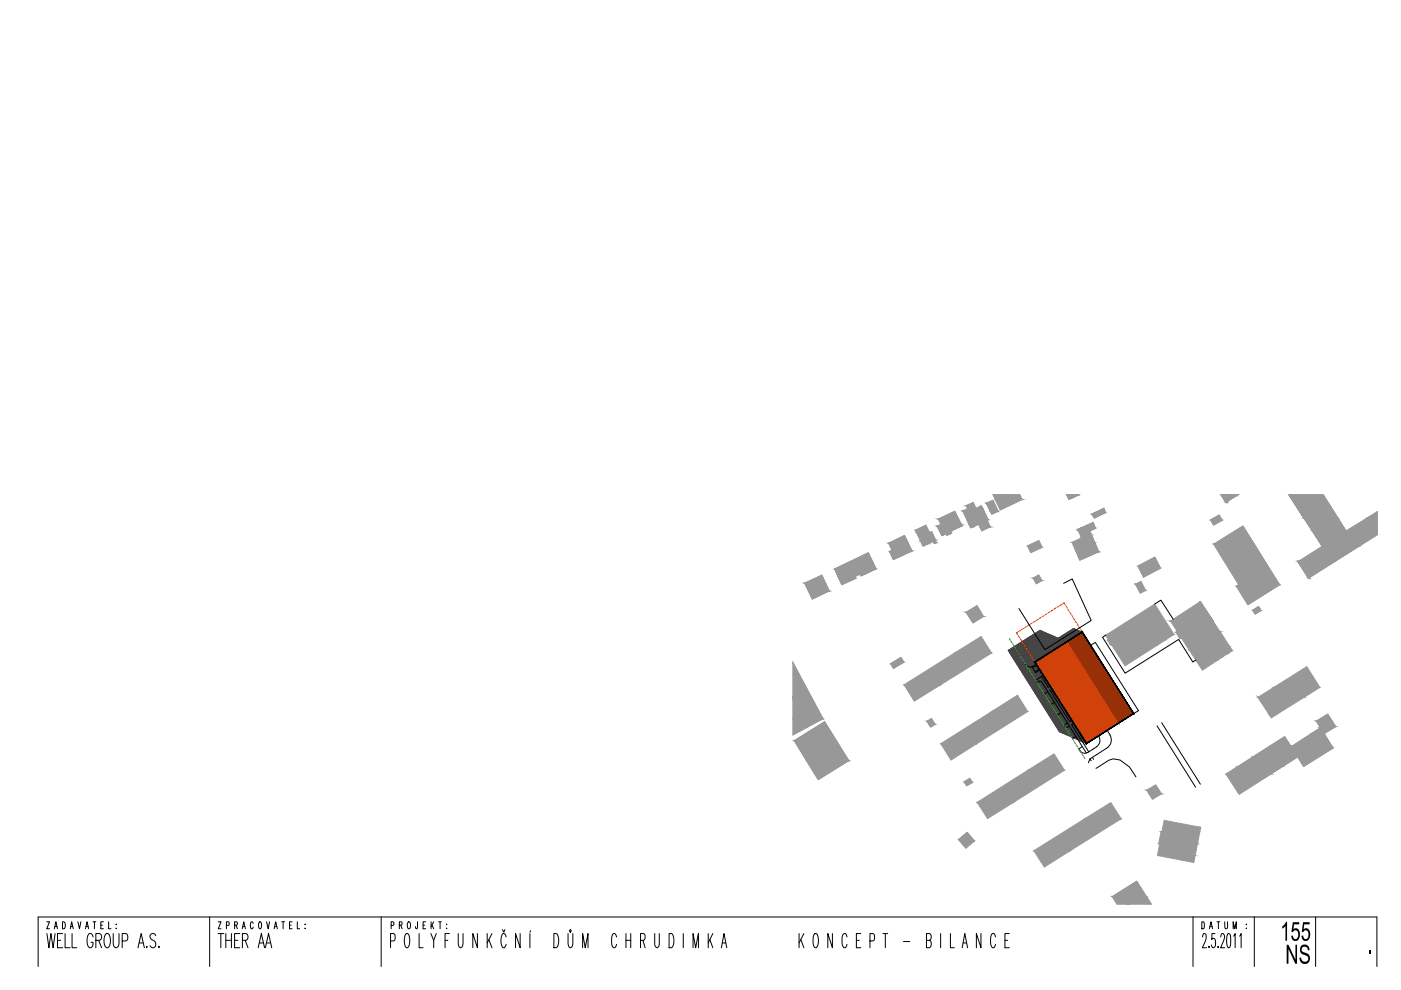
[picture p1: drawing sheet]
<svg xmlns="http://www.w3.org/2000/svg" width="297mm" height="210mm" viewBox="0 0 297 210" stroke-linecap="round" stroke-linejoin="round" font-family="sans-serif">
<!-- layer: srafa_Stin -->
<g fill="none" stroke="#454545" stroke-width=".21">
<path d="M213.7 137.9l7.1 1.6M213.8 137.9l7 1.6M213.8 138l6.9 1.6-6.9-1.6M213.8 137.8l7.1 1.6M213.9 138.1l6.7 1.5M214 138.3l6.4 1.4M214 137.7l7.1 1.6M214 138.3l6.3 1.5M214 138.4l6.3 1.4M214.1 137.7l7 1.6M214.1 138.5l6.1 1.4M214.1 137.7l7 1.5"/>
<path d="M214.2 138.6l5.9 1.3M214.2 137.6l7 1.6M214.2 138.6l5.8 1.3M214.2 137.6l7.1 1.6M214.2 138.7l5.8 1.3M214.3 138.8l5.6 1.2M214.3 137.5l7.1 1.6M214.3 138.8l5.6 1.3M214.3 138.9l5.5 1.2M214.4 137.5l7 1.6M214.4 138.9l5.4 1.3M214.4 137.4l7 1.7"/>
<path d="M214.4 139l5.3 1.2M214.5 139.1l5.1 1.1M214.5 137.4l7 1.6M214.5 137.4l7.1 1.6M214.5 139.2l5 1.1M214.6 139.2l4.9 1.1M214.6 137.4l7.1 1.5M214.6 139.3l4.8 1.1M214.7 137.3l7 1.6M214.7 139.3l4.8 1.1M214.7 139.4l4.8 1.1M214.7 139.5l4.8 1"/>
<path d="M214.8 139.5l4.8 1.1M214.8 137.2l7 1.6M214.8 139.6l4.8 1.1M214.8 137.2l7.1 1.6M214.8 139.6l4.9 1.1M214.9 139.7l4.8 1.1M214.9 137.1l7.1 1.7M214.9 139.8l4.8 1M215 139.8l4.8 1.1M215 139.9l4.8 1.1M215.1 140l4.8 1.1M215.1 137l7.1 1.6-7.1-1.5"/>
<path d="M215.2 137l7.1 1.6M215.3 136.9l7 1.6M215.4 136.8l7 1.7M215.4 136.8l7.1 1.6M215.5 136.8l7 1.6M215.6 136.8l7 1.5M215.7 136.7l7 1.6M215.7 136.6l7.1 1.6M215.8 136.6l7 1.6M215.9 136.6l7 1.6M215.9 136.5l7 1.6M216 136.5l7 1.6"/>
<path d="M216 136.5l7.1 1.5M216.1 136.4l7 1.6M216.2 136.3l7 1.7-7-1.6M216.3 136.3l7 1.6M216.3 136.3l7.1 1.6M216.4 136.2l7 1.6M216.6 136.1l7 1.6M216.7 136l7 1.7M216.7 136l7.1 1.6M216.9 135.9l7 1.6M217 135.8l7 1.6M217 135.8l7.1 1.6"/>
<path d="M217.1 135.8l7 1.6M217.2 135.7l7 1.6M217.3 135.7l7 1.6M217.3 135.6l7.1 1.6M217.4 135.6l7 1.6M217.5 135.5l7 1.6M217.6 135.5l7 1.6M217.7 135.4l7 1.6-7.1-1.5M217.8 135.4l7 1.6M217.8 135.3l7 1.6M217.8 135.3l7.1 1.6M218.1 135.2l7 1.6"/>
<path d="M218.1 135.2l7 1.5M218.1 135.1l7.1 1.6M218.2 135.1l7.1 1.6M218.3 135l7 1.6M218.4 135l7 1.6M218.4 134.9l7 1.7M218.4 134.9l7.2 1.6-7.1-1.6M218.6 134.9l7 1.5M218.7 134.8l7 1.6M218.7 134.7l7.1 1.6M218.8 134.7l7 1.6M218.9 134.6l7 1.7"/>
<path d="M218.9 134.6l7.1 1.6M219.1 134.5l7 1.6M219.2 134.5l7 1.5M219.2 134.4l7.1 1.6M219.3 134.4l7 1.6M219.3 134.4l7.1 1.6M219.4 134.3l7 1.6M219.5 134.3l7 1.6M219.5 134.3l7.1 1.5M219.7 134.1l4.2 1M219.8 134.1l3.8 .9M219.8 134.1l3.6 .8"/>
<path d="M219.9 134l3.2 .8M219.9 134l3 .6M220.1 133.9l2 .5M220.2 133.8l1.7 .4M220.2 133.8l1.5 .3M220.3 133.8l1.1 .2M220.3 133.7l.8 .2M220.4 133.7l.5 .1M220.5 133.6l.2 .1M220.5 139.6l-6.6-1.4 6.6 1.5M221 139.3l-7-1.6 6.9 1.7M222 138.7l-7-1.6 7 1.6"/>
<path d="M222.4 134.4l-2.4-.5 2.6 .7M223.5 137.7l-7-1.5 7 1.6M224.1 135.2l-4.5-1 7 1.6M224.4 135.2l2.3 .5M224.5 135.2l2.2 .5M224.5 135.2l2.3 .5M224.6 135.2l2.3 .5M224.7 135.1l2.2 .5M224.7 135.1l2.3 .5M224.8 135l2.2 .5M224.8 135l2.3 .5M225 134.9l2.2 .5-2.3-.5"/>
<path d="M225 134.9l2.3 .5M225 136.8l-7-1.6 7 1.6M225.1 134.9l2.2 .5M225.1 134.8l2.3 .5M225.2 134.8l2.3 .5M225.3 134.7l2.2 .5M225.3 134.7l2.3 .5M225.4 134.6l2.2 .6M225.4 134.6l2.3 .5M225.6 134.5l2.3 .5M225.7 134.5l2.2 .5M225.7 134.4l2.3 .5"/>
<path d="M225.8 134.4l2.2 .5M225.8 134.4l2.3 .5M225.9 134.3l2.3 .5M226 134.3l2.3 .5M226.1 134.2l2.3 .5M226.1 136.1l-7.1-1.5 7 1.6M226.2 134.1l2.3 .5M226.3 134.1l2.2 .5M226.3 134.1l2.3 .5M226.4 134l2.2 .5M226.4 134l2.3 .5M226.5 133.9l2.3 .6"/>
<path d="M226.6 133.9l2.2 .5M226.6 133.9l2.3 .5M226.7 133.8l2.2 .6M226.9 133.7l2.2 .5M226.9 133.7l2.3 .5M227 133.6l2.3 .5M227.1 133.6l2.3 .5M227.2 133.5l2.2 .6M227.2 133.5l2.2 .5M227.3 133.5l1.9 .4M227.3 133.4l1.6 .4M227.4 133.4l1.3 .3"/>
<path d="M227.5 133.3l.9 .3M227.5 133.3l.7 .2M227.6 133.3h.1M227.8 135.1l-2.2-.5 2.2 .5M229.1 134.3l-2.3-.5 2.2 .5M215.1 140.1l4.8 1M215.1 140.1l4.9 1.2M215.2 140.2l4.8 1.1M215.3 140.3l4.7 1.1M215.3 140.4l4.8 1M215.3 140.4l4.8 1.1M215.3 140.4l4.9 1.1"/>
<path d="M215.4 140.5l4.8 1.1M215.4 140.6l4.9 1.1M215.5 140.7l4.8 1M215.5 140.7l4.8 1.1M215.6 140.8l4.8 1.1M215.6 140.9l4.8 1.1M215.6 141l4.9 1M215.7 141l4.9 1.1M215.8 141.1l4.8 1.1M215.8 141.2l4.8 1.1M215.9 141.3l4.7 1M215.9 141.3l4.8 1.1"/>
<path d="M215.9 141.4l4.9 1.1M216 141.5l4.8 1.1M216 141.5l4.9 1.1M216.1 141.6l4.8 1.1M216.2 141.7l4.8 1.2M216.2 141.8l4.8 1.1M216.2 141.9l4.9 1.1M216.3 142l4.9 1.2M216.4 142.1l4.8 1.1M216.5 142.2l4.7 1.1M216.5 142.2l4.8 1.1M216.5 142.3l4.8 1.1"/>
<path d="M216.6 142.4l4.8 1.1M216.6 142.5l4.8 1.1M216.7 142.5l4.8 1.1M216.7 142.6l4.8 1.1M216.7 142.6l4.9 1.1M216.8 142.7l4.8 1.1M216.8 142.8l4.8 1.1M216.9 142.8l4.8 1.1M216.9 142.9l4.8 1.1M217 143l4.8 1.1M217 143.1l4.8 1.1M217 143.1l4.9 1.1"/>
<path d="M217.2 143.3l4.8 1.1M217.2 143.4l4.8 1.1M217.3 143.5l4.8 1.1M217.3 143.6l4.9 1.1M217.4 143.7l4.8 1.1M217.5 143.8l4.8 1.1M217.5 143.9l4.8 1.1M217.6 144l4.8 1.1M217.6 144.1l4.9 1.1M217.7 144.1l4.8 1.1M217.7 144.2l4.8 1.1M217.8 144.3l4.7 1.1"/>
<path d="M217.8 144.3l4.8 1.1M217.8 144.4l4.8 1.1M217.8 144.4l4.9 1.1M217.9 144.5l4.8 1.1M217.9 144.6l4.9 1.1M218 144.7l4.8 1.1M218.1 144.7l4.7 1.1M218.1 144.8l4.8 1.1M218.1 144.9l4.8 1.1M218.1 144.9l4.9 1.1M218.2 145l4.8 1.1M218.2 145l4.9 1.1"/>
<path d="M218.3 145.1l4.8 1.1M218.4 145.2l4.7 1.1M218.4 145.3l4.8 1.1-4.8-1.1M218.4 145.4l4.9 1.1M218.5 145.4l4.9 1.2M218.6 145.6l4.8 1.1M218.7 145.7l4.8 1.1M218.7 145.7l4.8 1.2M218.8 145.9l4.8 1.1M218.8 145.9l4.8 1.1-4.8-1M218.9 146l4.8 1.1M218.9 146.1l4.8 1.1"/>
<path d="M218.9 146.2l4.9 1.1M219 146.2l4.8 1.1M219 146.3l4.8 1M219.1 146.3l4.8 1.1M219.1 146.4l4.8 1.1M219.1 146.5l4.9 1.1M219.3 146.7l4.8 1.1M219.3 146.8l4.9 1.1M219.4 146.9l4.8 1M219.4 146.9l4.8 1.1-4.7-1M219.5 147.1l4.8 1.1M219.5 147.1l4.9 1.1"/>
<path d="M219.6 147.2l4.8 1M219.6 147.2l4.8 1.1M219.7 147.3l4.8 1.1M219.7 147.4l4.8 1.1M219.8 147.5l4.8 1M219.8 147.5l4.8 1.1M219.8 147.6l4.9 1.1M219.9 147.6l4.8 1.1M219.9 147.7l4.8 1.1M220 147.8l4.7 1M220 147.9l4.9 1.1M220.1 148l4.8 1.1"/>
<path d="M220.1 148.1l4.9 1M220.2 148.1l4.8 1.2M220.3 148.2l4.7 1.1M220.3 148.3l4.8 1.1M220.3 148.4l4.8 1M220.3 148.4l4.9 1.1M220.4 148.5l4.9 1.1M220.5 148.6l4.8 1.1M220.5 148.7l4.8 1M220.6 148.7l4.8 1.1M220.6 148.8l4.8 1.1M220.7 148.9l4.8 1.1"/>
<path d="M220.7 149l4.8 1M220.7 149l4.9 1.1M220.8 149.1l4.9 1.2M220.9 149.3l4.8 1M220.9 149.3l4.9 1.1M221 149.4l4.8 1.2M221.1 149.5l4.8 1.1M221.1 149.6l4.8 1.1M221.1 149.6l4.9 1.1M221.2 149.7l4.8 1.1M221.2 149.8l4.8 1.1M221.3 149.8l4.8 1.1"/>
<path d="M221.3 149.9l4.8 1.1-4.8-1.1M221.4 150l4.8 1.2M221.4 150.1l4.9 1.1M221.5 150.2l4.8 1.1M221.6 150.3l4.8 1.1M221.6 150.4l4.8 1.1M221.7 150.5l4.8 1.1M221.7 150.6l4.9 1.1M221.8 150.7l4.8 1.1M221.9 144.3l-4.8-1.1 4.8 1.1M221.9 150.8l4.8 1.1M222 150.9l4.7 1.1"/>
<path d="M222 150.9l4.8 1.1M222 151l4.8 1.1M222 151.1l4.9 1.1M222.1 151.1l4.8 1.1M222.2 151.3l4.8 1.1M222.3 151.4l4.7 1.1M222.3 151.4l4.8 1.1M222.3 151.5l4.8 1.1M222.3 151.5l4.9 1.1M222.4 151.6l4.8 1.1M222.4 151.7l4.8 1.1M222.5 151.7l4.7 1.1"/>
<path d="M222.5 151.8l4.8 1.1M222.5 151.9l4.9 1.1M222.6 152l4.9 1.1M222.7 152.1l4.8 1M222.7 152.1l4.8 1.1M222.8 152.2l4.8 1.1M222.8 152.3l4.8 1.1M222.9 152.4l4.8 1M222.9 152.4l4.8 1.1M222.9 152.5l4.9 1.1M223 152.6l4.8 1.1M223.1 152.7l4.8 1"/>
<path d="M223.1 152.7l4.8 1.1M223.1 152.8l4.8 1.1M223.2 152.9l4.8 1.1M223.2 153l4.8 1M223.3 153l4.8 1.1M223.3 153.1l4.8 1.1M223.4 153.1l4.8 1.1M223.4 153.2l4.8 1.1M223.4 153.3l4.8 1M223.5 153.3l4.8 1.1M223.5 153.4l4.8 1.1M223.5 153.4l4.9 1.2"/>
<path d="M223.6 153.6l4.8 1M223.6 153.6l4.9 1.1M223.7 153.7l4.8 1.1M223.8 153.8l4.8 1.1M223.8 153.9l4.8 1M223.8 153.9l4.8 1.1M223.9 154l4.8 1.1M223.9 154.1l4.9 1.1M224 154.2l4.8 1M224 147.6l-4.8-1 4.9 1.1M224 154.2l4.9 1.1M224.1 154.3l4.8 1"/>
<path d="M224.1 154.3l4.8 1.2M224.2 154.5l4.8 1M224.2 154.5l4.8 1.1M224.2 154.6l4.9 1M224.3 154.6l4.8 1.1M224.3 154.7l4.9 1.1M224.4 154.8l4.8 1M224.4 154.8l4.8 1.1M224.5 154.9l4.7 1M224.5 154.9l4.8 1.1-4.8-1M224.5 155.1l4.9 1M224.6 155.1l4.8 1.1"/>
<path d="M224.6 155.2l4.8 1M224.8 148.9l-4.8-1.1 4.8 1.2M224.8 155.3l4.7 1M225 155.3l4.5 1.1M225.3 155.5l4.2 .9M225.6 155.6l4 .9M225.8 155.7l3.8 .8M226 155.8l3.7 .8M226.3 155.9l3.4 .8M226.8 156.1l3 .7M226.9 152.3l-4.8-1.1 4.8 1.1M227 156.2l2.8 .6"/>
<path d="M227.2 156.3l2.6 .6M227.5 156.4l2.4 .6M227.8 156.5l2.1 .5M228 156.6l2 .5M228.3 156.7l1.7 .4M228.5 156.8l1.5 .4M228.7 157l1.4 .3M229 157.1l1.1 .2M229.2 157.2l.9 .2M229.5 157.3l.7 .1M229.7 157.4l.5 .1M230 157.5l.3 .1"/>
<path d="M230.2 157.6h.1"/>
</g>
<g fill="#973007" stroke="#973007" stroke-width=".21">
<path d="M226.2 136.1l3.2-2.1 1.4 2.1z"/>
<path d="M226.2 136.1h4.6l9.5 15.2z"/>
<path d="M226.2 136.1l9.6 15.2h4.5zM235.8 151.3h4.5l-3.2 2.1z"/>
</g>
<g fill="#d1420a" stroke="#d1420a" stroke-width=".21">
<path d="M219.4 140.4l6.8-4.3 2.7 4.3z"/>
<path d="M219.4 140.4h9.5l8.2 13z"/>
<path d="M219.4 140.4l8.2 13h9.5zM227.6 153.4h9.5l-6.8 4.2z"/>
</g>
<!-- layer: srafa domy -->
<g fill="#989898" stroke="#989898" stroke-width=".21">
<path d="M217.9 163.3l5.6-3.5 2.2 3.5z"/>
<path d="M217.9 163.3h7.8l-10.8 6.8z"/>
<path d="M202.4 138.5l5.6-3.6 2.2 3.6z"/>
<path d="M202.4 138.5h7.8l-10.8 6.7z"/>
<path d="M246.8 173.9l7.8 1.5h-8.1z"/>
<path d="M246.2 176.3h.1z"/>
<path d="M245.9 178.9h8l-.5 2.5z"/>
<path d="M230 173.6l5.5-3.4 2.2 3.4z"/>
<path d="M230 173.6h7.7l-10.8 6.8z"/>
<path d="M210.3 150.9l5.4-3.5 2.2 3.5z"/>
<path d="M210.3 150.9h7.6l-10.8 6.8z"/>
<path d="M234.7 134.5l10.1-6.4 4.1 6.4z"/>
<path d="M235.4 136.6h.3l-.2 .2z"/>
<path d="M235.7 136.6h9.9l-.2 .2z"/>
<path d="M270.1 145.7l7-4.4 2.7 4.4z"/>
<path d="M266.7 147.9h9.8l-5.9 3.6z"/>
<path d="M254.4 127.6h.2z"/>
<path d="M250 135.2h.4l-.3 .2z"/>
<path d="M258.3 138.1h1l-.6 .4z"/>
<path d="M256.8 138.1h1.5l-.7 .4z"/>
<path d="M252.2 137.9h4.5l-1.4 .9z"/>
<path d="M170.6 123.6l3.6-1.7 .8 1.7z"/>
<path d="M170.6 123.6h4.4l.8 1.7z"/>
<path d="M177 120.6l7.1-3.4 1.7 3.4z"/>
<path d="M182.3 121.7h1.1l-.9 .4z"/>
<path d="M177.7 122.2h3.6l.1 .4z"/>
<path d="M188.4 115.2l3.4-1.7 .8 1.7z"/>
<path d="M188.8 116.8h4.6l-.3 .2z"/>
<path d="M194.1 112.4l2.2-1 .5 1z"/>
<path d="M197.1 112.9l.4-.2 .1 .2z"/>
<path d="M197.8 114.8h.5l.2 .2z"/>
<path d="M195.2 114.8h2.6l-.9 .5z"/>
<path d="M199 110.1l3.4-1.7 .8 1.7z"/>
<path d="M200.6 113.2h.9l-.8 .3z"/>
<path d="M199.5 113.2l.3 .3z"/>
<path d="M199.5 113.2h1.1l-.8 .3z"/>
<path d="M204.9 107.2l1.4-.7 .3 .7z"/>
<path d="M206.9 107.8l1.2-.6 .3 .6z"/>
<path d="M205.7 111.7h.6l-.5 .2z"/>
<path d="M207.8 111.7h2.1l-.5 .2z"/>
<path d="M209.1 106.7l1.4-.6 .3 .6z"/>
<path d="M209.1 106.7h1.7l.8 1.7z"/>
<path d="M212.3 104.8h3.9l.5 1.1z"/>
<path d="M217.9 115.7l2.4-1.1 .5 1.1z"/>
<path d="M217.9 115.7h2.9l.1 .4z"/>
<path d="M219.1 122.6l1.1-.7 .4 .7z"/>
<path d="M219.1 122.6h1.5l.3 .5z"/>
<path d="M204.9 129.8l2.2-1.4 .9 1.4z"/>
<path d="M204.9 129.8h3.1l.5 .9z"/>
<path d="M189.4 140.4l1.6-1 .6 1z"/>
<path d="M189.4 140.4h2.2l-.5 .3z"/>
<path d="M229 112l2.8-1.2 .5 1.2z"/>
<path d="M227.3 115h4.8l.9 2z"/>
<path d="M232.1 108.7l2-.9 .3 .9z"/>
<path d="M232.1 108.7h2.3l-.7 .3z"/>
<path d="M228 104.8h.7l.1 .1z"/>
<path d="M279.1 152.9l2.4-1.5 .9 1.5z"/>
<path d="M269.3 158.1l3.1-1.9 1.2 1.9z"/>
<path d="M273.7 158.2h.1z"/>
<path d="M275.1 160.5h4.6l-3.3 2z"/>
<path d="M262.5 162.5h9.5l-2.5 1.6z"/>
<path d="M235.8 190.1l5.2-3.3 2.1 3.3z"/>
<path d="M203.2 178l1.9-1.5 1.2 1.5z"/>
<path d="M203.2 178h3.1l.3 .3z"/>
<path d="M168.1 140.4l1.4 2.6h-1.4z"/>
<path d="M168.4 157l6.4-4 2.5 4z"/>
<path d="M168.4 157h8.9l2.7 4.3z"/>
<path d="M241.3 120l3.6-1.9 .9 1.9z"/>
<path d="M241.3 120h4.5l.2 .5z"/>
<path d="M240.7 123.9l1.2-.6 .2 .6z"/>
<path d="M240.7 123.9h1.4l.8 1.3z"/>
<path d="M256.7 110.2l1.8-1 .6 1z"/>
<path d="M256.7 110.2l2.4 .1z"/>
<path d="M257.3 115.4l6.2-3.9 2.4 3.9z"/>
<path d="M262.6 124h8.7l-.5 .3z"/>
<path d="M265.6 129.4l1.2-.8 .5 .8z"/>
<path d="M265.6 129.4h1.8z"/>
<path d="M261.3 104.8h1.4l-.6 .3z"/>
<path d="M259.8 106.5h.3z"/>
<path d="M289.9 109.8l2.2-1.4v1.4z"/>
<path d="M273.3 104.8h7.2l3.2 5.1z"/>
<path d="M278.3 112.6l9.8 3.3h-7.8z"/>
<path d="M275.1 119h.2z"/>
<path d="M277.4 122.5l.2 .1z"/>
<path d="M196.6 152.9l.9-.6 .3 .6z"/>
<path d="M196.6 152.9h1.2l.4 .7z"/>
<path d="M204.4 165.8l1.2-.8 .5 .8z"/>
<path d="M204.4 165.8h1.7l.1 .1z"/>
<path d="M243.2 167.5l1.8-1.1 .7 1.1z"/>
<path d="M243.2 167.5h2.5l.5 .8z"/>
<path d="M259.6 137.9l1.2-.8 .4 .8z"/>
<path d="M256.5 138h.2z"/>
<path d="M257.6 138.5l.7-.4 .4 .4z"/>
<path d="M253.5 139.9h4.7z"/>
<path d="M207.2 170.1h7.7l3-6.8zM207.2 170.1h7.7l-5.5 3.5z"/>
<path d="M191.7 145.2h7.7l3-6.7zM191.7 145.2h7.7l-5.6 3.5z"/>
<path d="M246.3 176.3h8.1zM246.3 176.3h8.1zM246.5 175.4l-.2 .9h8.1zM246.5 175.4h8.1l-.2 .9z"/>
<path d="M246.2 176.3l-.5 2.6h8.2zM246.2 176.3h8.2l-.5 2.6z"/>
<path d="M245.7 178.9h8.2zM245.7 178.9h8.2z"/>
<path d="M245.9 178.9l-.5 2.5h8zM245.4 181.4h8l-.3 1.5z"/>
<path d="M219.2 180.4h7.7l3.1-6.8zM219.2 180.4h7.7l-5.5 3.4z"/>
<path d="M199.5 157.7h7.6l3.2-6.8zM199.5 157.7h7.6l-5.5 3.4z"/>
<path d="M234.4 134.7h14.2l-13.9-.2zM234.7 134.5h14.2l-.3 .2z"/>
<path d="M234.4 134.7l.6 .9h12.2zM234.4 134.7h14.2l-1.4 .9z"/>
<path d="M234.8 135.7h12.2l-12-.1zM235 135.6h12.2l-.2 .1z"/>
<path d="M234.8 135.7l.6 .9h10.2zM234.8 135.7h12.2l-1.4 .9z"/>
<path d="M235.7 136.6v.2h9.7zM235.7 136.8h9.7l-6.9 4.4z"/>
<path d="M266.7 147.9h9.8l-6.4-2.2zM270.1 145.7h9.7l-3.3 2.2z"/>
<path d="M266.7 147.9l2.4 3.6h1.5zM269.1 151.5h1.5l-1.1 .7z"/>
<path d="M248.2 131.7h9l-2.8-4.1zM254.4 127.6h.2l2.6 4.1z"/>
<path d="M248.2 131.7l1.4 2.2h9zM248.2 131.7h9l1.4 2.2z"/>
<path d="M249.3 134.1h9.5l-9.2-.2zM249.6 133.9h9l.2 .2z"/>
<path d="M249.3 134.1l.7 1.1h9.5zM249.3 134.1h9.5l.7 1.1z"/>
<path d="M250.4 135.2l1.3 1.9h9.1zM250.4 135.2h9.1l1.3 1.9z"/>
<path d="M251.7 137.1l.5 .8h7.4zM251.7 137.1h9.1l-1.2 .8z"/>
<path d="M256.7 137.9l.1 .2h2.5zM256.7 137.9h2.9l-.3 .2z"/>
<path d="M256.8 138.1l.3 .4h.5zM257.1 138.5h.5l-.3 .3z"/>
<path d="M252.2 137.9l.6 .9h2.5zM252.8 138.8h2.5l-1.8 1.1z"/>
<path d="M170.6 123.6l.8 1.7h4.4zM171.4 125.3h4.4l-3.6 1.7z"/>
<path d="M177 120.6h8.7zM177 120.6h8.8z"/>
<path d="M177 120.6l.4 1.1h6zM177 120.6h8.7l-2.3 1.1z"/>
<path d="M177.4 121.7l.3 .5h3.6zM177.4 121.7h4.9l-1 .5z"/>
<path d="M177.7 122.2l.1 .4h3.6zM177.8 122.6h3.6l-2.9 1.4z"/>
<path d="M188.4 115.2l.7 1.5h4.2zM188.4 115.2h4.2l.7 1.5z"/>
<path d="M188.8 116.8h4.6l-4.3-.1zM189.1 116.7h4.2l.1 .1z"/>
<path d="M188.6 117h4.5l-4.3-.2zM188.6 117h4.5l-3.7 1.6z"/>
<path d="M194.1 112.4l.2 .3h2.6zM194.1 112.4h2.7l.1 .3z"/>
<path d="M194.3 112.7l.1 .2h2.7zM194.3 112.7h2.6l.2 .2z"/>
<path d="M194.4 112.9l.7 1.6h3.3zM194.4 112.9h3.2l.8 1.6z"/>
<path d="M195.1 114.5l3.1 .1zM195.1 114.5h3.3z"/>
<path d="M195.2 114.6v.2h3.1zM195.2 114.6h3l.1 .2z"/>
<path d="M197.8 114.8l.2 .2h.5zM198 115h.5l-.4 .3z"/>
<path d="M195.2 114.8l.3 .5h1.4zM195.5 115.3h1.4l-1.2 .5z"/>
<path d="M199 110.1l.5 1.1h4.3zM199 110.1h4.2l.6 1.1z"/>
<path d="M198.8 111.5h5.2l-4.5-.3zM199.5 111.2h4.3l.2 .3z"/>
<path d="M198.7 111.6h5.1zM198.8 111.5h5.2z"/>
<path d="M198.7 111.6l.6 1.1h2.2zM198.7 111.6h5.1l-2.3 1.1z"/>
<path d="M199.3 112.7l.2 .4h2.2zM199.3 112.7h2.2l.2 .4z"/>
<path d="M199.5 113.1v.1h2zM199.5 113.1h2.2l-.2 .1z"/>
<path d="M204.9 107.2l.2 .6h1.8zM204.9 107.2h1.7l.3 .6z"/>
<path d="M205.1 107.8l3.3 .1zM205.1 107.8l3.3 .1z"/>
<path d="M204.1 108.4h4.5l-3.4-.5zM205.2 107.9h3.2l.2 .5z"/>
<path d="M204.1 108.4l.9 1.8h4.5zM204.1 108.4h4.5l.9 1.8z"/>
<path d="M205 110.2l.1 .1h4.2zM205 110.2h4.5l-.2 .1z"/>
<path d="M205.1 110.3l.3 .9h4.3zM205.1 110.3h4.2l.4 .9z"/>
<path d="M207.5 111.2l.3 .5h2.1zM207.5 111.2h2.2l.2 .5z"/>
<path d="M205.4 111.2l.3 .5h.6zM205.4 111.2h2.1l-1.2 .5z"/>
<path d="M207.8 111.7l.1 .2h1.5zM207.9 111.9h1.5l-1.2 .7z"/>
<path d="M209.1 106.7l.8 1.7h1.7zM209.9 108.4h1.7l-1.3 .6z"/>
<path d="M210.5 104.8h1.8l-1.3 1.1zM211 105.9h5.7l-4.4-1.1zM211 105.9h5.7l-4.6 2.2z"/>
<path d="M217.9 115.7l.2 .4h2.8zM218.1 116.1h2.8l-2.4 1.1z"/>
<path d="M219.1 122.6l.3 .5h1.5zM219.4 123.1h1.5l-1.2 .7z"/>
<path d="M204.9 129.8l.5 .9h3.1zM205.4 130.7h3.1l-2.2 1.4z"/>
<path d="M188.8 140.7h2.3l-1.7-.3zM188.8 140.7h2.3l-1.7 1z"/>
<path d="M228.5 112.3h3.2l-2.7-.3zM229 112h3.3l-.6 .3z"/>
<path d="M228.5 112.3l.1 .3h2.5zM228.5 112.3h3.2l-.6 .3z"/>
<path d="M228.6 112.6l.5 .8h2.3zM228.6 112.6h2.5l.3 .8z"/>
<path d="M229.1 113.4v.3h2.4zM229.1 113.4h2.3l.1 .3z"/>
<path d="M229.1 113.7l.3 .4h2.3zM229.1 113.7h2.4l.2 .4z"/>
<path d="M227.3 115h4.8l-2.7-.9zM229.4 114.1h2.3l.4 .9z"/>
<path d="M227.3 115l.9 2h4.8zM228.2 117h4.8l-4.1 1.8z"/>
<path d="M231.5 109h2.2l-1.6-.3zM231.5 109h2.2l-1.7 .8z"/>
<path d="M226.1 104.8h1.9l-1.8 .1zM226.2 104.9h2.6l-.8-.1zM226.2 104.9h2.6l-2.2 1z"/>
<path d="M279.1 152.9l.7 1.1h3.4zM279.1 152.9h3.3l.8 1.1z"/>
<path d="M279.8 154l.1 .2h3zM279.8 154h3.4l-.3 .2z"/>
<path d="M279.8 154.2h3zM279.9 154.2h3z"/>
<path d="M279.8 154.2l.1 .2h2.8zM279.8 154.2h3l-.1 .2z"/>
<path d="M278 155.6h2.8l-.9-1.2zM279.9 154.4h2.8l-1.9 1.2z"/>
<path d="M273.9 158.2h8.5l-4.4-2.6zM278 155.6h2.8l1.6 2.6z"/>
<path d="M269.2 158.2h4.5zM269.3 158.1l4.4 .1z"/>
<path d="M273.9 158.3h8.5zM273.9 158.2l8.5 .1z"/>
<path d="M269.2 158.3h4.7zM269.2 158.2l4.7 .1z"/>
<path d="M268.6 158.6h14l-13.4-.3zM269.2 158.3h13.2l.2 .3z"/>
<path d="M265.7 160.5h14l-11.1-1.9zM268.6 158.6h14l-2.9 1.9z"/>
<path d="M262.5 162.5h9.5l-6.3-2zM265.7 160.5h9.4l-3.1 2z"/>
<path d="M260 164.1h9.5l-7-1.6zM260 164.1h9.5l-6.8 4.3z"/>
<path d="M239.2 191.7h4.9l-1-1.6zM235.8 190.1h7.3l-3.9 1.6zM235.8 190.1l1.1 1.6h2.3z"/>
<path d="M203.2 178l.3 .3h3.1zM203.5 178.3h3.1l-1.8 1.5z"/>
<path d="M168.1 152.4h6.4l-6.4 3.4zM168.1 147.9v4.5h6.4z"/>
<path d="M169.5 143l-1.4 4.9 6.4 4.5zM168.1 143h1.4l-1.4 4.9z"/>
<path d="M168.4 157l2.6 4.3h9zM171 161.3h9l-6.5 4z"/>
<path d="M241.3 120l.2 .5h4.5zM241.5 120.5h4.5l-3.6 1.9z"/>
<path d="M240.7 123.9l.8 1.3h1.4zM241.5 125.2h1.4l-1.1 .6z"/>
<path d="M256.7 110.2l2.4 .1zM256.7 110.3h2.4l-1.8 1z"/>
<path d="M257.3 115.4l5.3 8.5h8.7zM257.3 115.4h8.6l5.4 8.5z"/>
<path d="M262.6 123.9l8.7 .1zM262.6 123.9l8.7 .1z"/>
<path d="M262.1 124.3h8.7l-8.2-.3zM262.1 124.3h8.7l-6.2 3.9z"/>
<path d="M265.6 129.4h1.8zM265.6 129.4h1.8l-1.3 .8z"/>
<path d="M259 105.1l2.3-.3 .8 .3zM258.8 104.8l.2 .3 2.3-.3z"/>
<path d="M259 105.1l.8 1.4h.2zM259 105.1h3.1l-2.1 1.4z"/>
<path d="M259.8 106.5h.3zM259.9 106.5h.2z"/>
<path d="M289.9 109.8h2.2zM289.9 109.8h2.2z"/>
<path d="M289.8 109.9h2.3zM289.8 109.9h2.3zM289.9 109.8l2.2 .1z"/>
<path d="M273.3 104.8l10.4 5.1h-7.2zM273.2 104.8l3.3 5.1-3.2-5.1z"/>
<path d="M285.4 112.6l6.7-.9v.9zM285.4 112.6l6.7-.9-2.3-1.8zM289.8 109.9h2.3v1.8z"/>
<path d="M276.5 109.9l1.8 2.7h7.1zM276.5 109.9h7.2l1.7 2.7z"/>
<path d="M288.1 115.9l4-2.6v-.7zM278.3 112.6h13.8l-4 3.3z"/>
<path d="M275.3 119h7.7l-2.7-3.1zM280.3 115.9h7.8l-5.1 3.1z"/>
<path d="M275.1 119h.2zM275.1 119h.2z"/>
<path d="M275.2 119l2.3 3.5zM275.2 119h7.8l-5.5 3.5z"/>
<path d="M277.4 122.5l.2 .1zM277.4 122.6h.2z"/>
<path d="M196.6 152.9l.3 .7h1.3zM196.9 153.6h1.3l-.9 .6z"/>
<path d="M204.4 165.8l.1 .1h1.7zM204.5 165.9h1.7l-1.2 .7z"/>
<path d="M243.2 167.5l.4 .8h2.6zM243.6 168.3h2.6l-1.9 1.1z"/>
<path d="M259.5 138h1.8zM259.6 137.9l1.7 .1z"/>
<path d="M258.7 138.5h1.7l-.9-.5zM259.5 138h1.8l-.9 .5z"/>
<path d="M257.3 138.8h2.7l-2.4-.3zM257.6 138.5h2.8l-.4 .3z"/>
<path d="M255.3 138.8h2l-.8-.8zM256.5 138h.2l.6 .8z"/>
<path d="M254.4 139.3h4.8l-3.9-.5zM255.3 138.8h4.7l-.8 .5z"/>
<path d="M253.5 139.9h4.7l-3.8-.6zM254.4 139.3h4.8l-1 .6z"/>
<path d="M253.5 139.9l4.6 .1zM253.6 140h4.5l-3.2 2.1z"/>
</g>
<g fill="none" stroke="#989898" stroke-width=".21">
<path d="M188.4 115.2l3.4-1.7 1.6 3.3-4 1.8-.8-1.6 .5-.3zM194.1 112.4l2.2-1 .8 1.5 .4-.2 1 2.3-.4 .3-.3-.5-2.1 1zM199 110.1l3.4-1.7 1.6 3.1-2.5 1.2 .2 .4-1 .4-.1-.3-.8 .4-1.1-2 .8-.4zM204.9 107.2l1.4-.7 .6 1.3 1.2-.6 1.4 3-.2 .1 .6 1.4-1.7 .9-.7-1.4-1.7 .7-1.7-3.5 1.1-.5zM209.1 106.7l1.4-.6 1.1 2.3-1.3 .6zM210.5 104.8l1.6 3.3 4.6-2.2-.5-1.1M217.9 115.7l2.4-1.1 .6 1.5-2.4 1.1zM226.1 104.8l.5 1.1 2.2-1-.1-.1M228.5 112.3l3.3-1.5 .5 1.2-1.2 .6 1.9 4.4-4.1 1.8-1.6-3.8 2.1-.9zM231.5 109l2.6-1.2 .3 .9-2.4 1.1zM256.7 110.2l1.8-1 .6 1.1-1.8 1zM257.3 115.4l6.2-3.9 7.8 12.5-6.7 4.2-2.5-3.9 .5-.4z"/>
<path d="M258.8 104.8l1.2 1.8v-.1l2.7-1.7M273.2 104.8l7.1 11.1-5 3.1h-.2l2.4 3.7v-.2l14.6-9.2M280.5 104.8l4.9 7.8 6.7-4.2M170.6 123.6l3.6-1.7 1.6 3.4-3.6 1.7zM177 120.6l7.1-3.4 1.7 3.4-3.3 1.5-.2-.4-1 .5 .1 .4-2.9 1.4zM204.9 129.8l2.2-1.4 1.4 2.3-2.2 1.4zM219.1 122.6l1.1-.7 .7 1.2-1.2 .7zM240.7 123.9l1.2-.6 1 1.9-1.1 .6zM241.3 120l3.6-1.9 1.1 2.4-3.6 1.9zM265.6 129.4l1.2-.8 .6 .8-1.3 .8zM168.1 140.4l6.4 12-6.4 3.4M168.4 157l6.4-4 5.2 8.3-6.5 4z"/>
<path d="M188.8 140.7l2.2-1.3 .6 1-2.2 1.3zM196.6 152.9l.9-.6 .7 1.3-.9 .6zM203.2 178l1.9-1.5 1.5 1.8-1.8 1.5zM204.4 165.8l1.2-.8 .6 .9-1.2 .7zM243.2 167.5l1.8-1.1 1.2 1.9-1.9 1.1zM260 164.1l12.4-7.9 1.3 2 .2 .1 6-3.9-.1-.2h.1l-.8-1.3 2.4-1.5 1.7 2.6-2.4 1.6 1.8 3-6.2 3.9-1.3-2-12.4 7.9zM236.9 191.7l-1.1-1.6 5.2-3.3 3.1 4.9"/>
</g>
<!-- layer: TENKA_SITUACE -->
<g fill="none" stroke="#000" stroke-width=".21">
<path d="M225.5 123.7l1.8-.9 4.1 8.8-9.9 6.1-5.5-8.7M217.4 140.8a1.21 1.21 0 0 0 1.7 .4M219.7 140.9l-.9 .5 .8 1.2 .9-.6M220 141.2l-1.2 .2M220.3 141.7l-.7 .9M220.3 144.4l.5 .2M220.8 143.5l1.4 2.2 .4-.3M220.9 144.6l9.4 15.1M221.2 143.2l-1.6 1 .3 .5 .4-.2M222.1 146.7l-.7 .4M223.1 146.1l-.5 .3 4.2 6.6 .4-.3M223.6 148.9l-.8 .5"/>
<path d="M224.9 151.1l-.7 .5M226.3 153.3l-.7 .4 .4 .7 .7-.4M227.6 153.4l-.4 .3 3.6 5.7M228.1 156.2l-.7 .4M229.4 158.3l-.7 .5 .3 .4M232.5 158.4l-1.9 1.1a1.21 1.21 0 0 1-1.6-.4M232.9 156.1l.1 .1M233 156.1a1.59 1.59 0 0 1-.5 2.2M234.7 158.6l-3.6 2.3M234.7 154.8l.7 1.1M235.3 155.8a1.97 1.97 0 0 1-.6 2.8M245.3 153.9l8.2 13"/>
<path d="M246.3 153.2l8.2 13.1M231.1 160.9l-.3 .8M231.1 160.9l.3 .4M231.6 160.6l.3 .4M232.4 162.9l2.7-1.7 .9-.3 1.5 .2 2 1.5 1.3 2.1"/>
</g>
<!-- layer: OBRYS ROZVOJ -->
<g fill="none" stroke="#ff3f00" stroke-width=".21">
<path d="M215.6 134.2l.2 .4M215.7 134.1l-.2 .1M215.9 134.9l.3 .4M216.4 135.5l.2 .4M216.4 133.7l-.5 .2M216.7 136.1l.3 .5M217 133.3l-.4 .2M217.1 136.7l.3 .4M217.6 137.4l.2 .4M217.6 132.9l-.4 .2M217.9 138l.3 .4M218.3 132.4l-.5 .3"/>
<path d="M218.3 138.6l.3 .5M218.7 139.3l.3 .4M218.9 132.1l-.4 .2M219.1 139.9l.3 .5M219.5 131.7l-.4 .2M220.1 131.3l-.4 .3M220.8 130.9l-.5 .2M221.4 130.5l-.4 .3M222 130.1l-.4 .3M222.6 129.7l-.3 .2M223.3 129.3l-.5 .3M223.9 128.9l-.4 .2"/>
<path d="M224.5 128.5l-.4 .3M225.2 128.1l-.5 .3M225.6 127.9l-.2 .1M225.6 127.8l.3 .5M226 128.5l.3 .4M226.4 129.1l.3 .5M226.8 129.8l.3 .4M227.2 130.4l.3 .4M227.6 131l.2 .5M228 131.7l.3 .4M228.4 132.3l.2 .4M228.8 132.9l.2 .4"/>
<path d="M229.2 133.5l.2 .5"/>
</g>
<!-- layer: srafa_Stin -->
<path d="M231.2 136.8l1-.6 9.2 14.5-1.1 .6M234.4 134.7l-.6 .4 4.7 7.6 11.4-7.1 3 4.8 .6-.5M244.8 128.1l1.3-.9 2.7 4.1" fill="none" stroke="#000" stroke-width=".21"/>
<!-- layer: OBRYS ROZVOJ -->
<g fill="none" stroke="#34a126" stroke-width=".21">
<path d="M214 135.4l.2 .3M214.3 135.9l.3 .4M214.8 136.6l.2 .4M215.1 137.2l.3 .4M215.5 137.8l.3 .4M215.9 138.5l.3 .4M216.3 139.1l.3 .4M216.7 139.7l.3 .4M217.1 140.3l.3 .4M217.5 141l.3 .4M217.9 141.6l.3 .4M218.3 142.2l.3 .4"/>
<path d="M218.7 142.9l.2 .4M219.1 143.5l.3 .4M219.5 144.1l.3 .4M219.9 144.7l.2 .4M220.3 145.4l.3 .4M220.7 146l.2 .4M221.1 146.6l.2 .5M221.5 147.3l.2 .4M221.9 147.9l.2 .4M222.3 148.5l.2 .4M222.7 149.1l.2 .4M223.1 149.8l.2 .4"/>
<path d="M223.4 150.4l.3 .4M223.9 151l.2 .5M224.2 151.7l.3 .4M224.6 152.3l.3 .4M225 152.9l.3 .4M225.4 153.5l.3 .5M225.8 154.2l.3 .4M226.2 154.8l.3 .4M226.6 155.4l.3 .5M227 156.1l.3 .3M227.4 156.7l.3 .4M227.8 157.3l.2 .4"/>
<path d="M228.2 157.9l.3 .5M228.6 158.6l.3 .4M229 159.2l.2 .4M229.4 159.8l.3 .5M229.8 160.5l.2 .3"/>
</g>
<!-- layer: srafa_Stin -->
<path d="M219.3 140.3l11 17.4v-.1zM219.3 140.3l.2 .1 10.8 17.2zM219.3 140.3l.2 .1 10-6.5zM219.5 140.4l10-6.5-.1 .2zM229.5 133.9l-.1 .2 11 17.2zM229.4 134.1l11 17.2zM230.3 157.7l10.1-6.4zM230.3 157.6l10-6.3-10 6.4z" fill="#000" stroke="#000" stroke-width=".21"/>
<!-- layer: ROZPISKA -->
<g fill="none" stroke="#000" stroke-width=".21">
<path d="M9.9 195.4h.6l-.6 1.5h.6M9.9 197.9l.5 3 .4-3 .5 3 .4-3M11.5 196.9l.4-1.5 .3 1.5M11.6 196.5h.5M12.2 199.4h.7M13.3 195.4a.83 .83 0 0 1 .6 .6 .83 .83 0 0 1-.2 .9h-.4zM13.3 197.9h-1.1v3h1.1M13.8 197.9v3h1.1M14.9 196.9l.3-1.5 .3 1.5M15 196.5h.4M15.3 197.9v3h1M16.5 195.4l.3 1.5 .3-1.5"/>
<path d="M18.1 196.9l.4-1.5 .3 1.5M18.2 196.5h.5M19.7 198.7a.6 .6 0 0 0-.2-.6 .6 .6 0 0 0-.7 0 2.51 2.51 0 0 0 .2 2.8 .82 .82 0 0 0 .7-1.1h-.4M19.7 195.4h.6M20 195.4v1.5M20.3 199.4h.8a.78 .78 0 0 0 .5-.7 .78 .78 0 0 0-.5-.8h-.8v3M20.9 199.4l.6 1.5M21.4 196.2h.3M21.9 195.4h-.5v1.5h.5M22.4 198.1l.2-.2a.66 .66 0 0 1 .7 .8v1.5a.6 .6 0 0 1-.3 .6 .6 .6 0 0 1-.6 0l-.3-1v-.7zM23 195.4v1.5h.5M24 197.9v2.2l.1 .4 .4 .4 .5-.1 .1-.3 .1-2.6"/>
<path d="M24.6 195.9h.1M24.6 196.8v.1zM25.9 199.5h.8a.9 .9 0 0 0 0-1.6h-.8v3M29.5 199.9h.9M33 198.4a.66 .66 0 0 0-1.1-.3 .66 .66 0 0 0 .3 1.1l.5 .3a.79 .79 0 0 1 .3 .9 .79 .79 0 0 1-.7 .5l-.5-.4M44.5 194.4v10.5M46.2 197.9h1.3M46.3 195.4h.6l-.6 1.5h.6M46.8 197.9v3M47.9 197.9v3M47.9 199.4h1.2M48 196.2h.5l.1-.5-.2-.3h-.4v1.5"/>
<path d="M49.1 197.9v3M49.7 196.2l.5-.1 .1-.4-.2-.3h-.4v1.5M49.7 199.4h.7M50 196.2l.3 .7M50.8 197.9h-1.1v3h1.1M51.4 196.9l.3-1.5 .3 1.5M51.4 199.4h.8a.81 .81 0 0 0 0-1.5h-.8v3M51.5 196.5h.4M52 199.4l.6 1.5M53.7 195.8l-.2-.4a.96 .96 0 0 0-.3 1.5h.4l.1-.3M55 199.9h.8M55.1 195.4a.88 .88 0 0 1 0 1.5 1.15 1.15 0 0 1 0-1.5z"/>
<path d="M56.5 195.4l.4 1.5 .3-1.5M56.5 199.9h.9M58.1 196.9l.4-1.5 .3 1.5M58.3 196.5h.4M59.7 195.4h.6M60 195.4v1.5M61.4 196.2h.3M61.9 195.4h-.5v1.5h.5M63 195.4v1.5h.5M64.7 195.9h.1M64.7 196.8v.1zM80.8 194.4v10.5"/>
<path d="M82.8 199.5h.6l.3-.3v-1l-.3-.3h-.6v3M82.9 196.2h.5l.1-.5-.2-.3h-.4v1.5M84.7 196.2l.5-.1 .1-.4-.3-.3h-.3v1.5M85 196.2l.3 .7M86 198.1l.1-.2a.6 .6 0 0 1 .7 .8v1.5a.65 .65 0 0 1-.7 .7 2.88 2.88 0 0 1-.1-2.8zM86.5 195.5l.1-.1a.94 .94 0 0 1 .2 1.5 .86 .86 0 0 1-.3-1.4zM88.5 195.4l-.1 1.5h-.2l-.1-.4M88.9 197.9v3h.8M89.7 196.2h.3M90.3 195.4h-.6v1.5h.6M91.4 197.9l.5 1.5v1.5M91.4 195.4v1.5"/>
<path d="M91.6 196.1l.3 .8M91.9 195.4l-.5 1.1M92.5 197.9l-.6 1.5M93 195.4h.6M93.3 195.4v1.5M94.4 199.4h.6M94.7 195.9h.1M94.7 196.8v.1zM95.3 197.9h-.9v3M97.2 197.9v2.2v.4l.4 .4 .4-.1 .2-.7v-2.2M101.2 197.9v3l-1-3v3M103.3 197.9v3"/>
<path d="M103.6 199.2l.7 1.7M104.3 197.9l-1 2M106.5 197.1l.3 .5 .3-.5M107.3 198.7a.64 .64 0 0 0-.7-.8 2.75 2.75 0 0 0 0 3 .72 .72 0 0 0 .7-.7M110.3 197.9v3l-1-3v3M112.4 197.9v3M112.5 197.3l-.1 .3M117.4 197.9h.5a2.38 2.38 0 0 1 0 3h-.5zM120.4 197.9v2.2l.1 .4 .4 .4 .3-.1 .3-.7v-2.2M120.8 197.2l.1-.1 .2 .1-.2 .4-.1-.1zM130.7 198.7a.6 .6 0 0 0-.6-.8 2.75 2.75 0 0 0 0 3 .65 .65 0 0 0 .6-.7M132.7 199.4h1"/>
<path d="M132.7 197.9v3M133.7 197.9v3M135.8 199.4h.6a.92 .92 0 0 0 0-1.5h-.6v3M136.3 199.4l.5 1.5M138.8 197.9l.1 2.6 .3 .4 .5-.4 .1-2.6M141.9 197.9h.5a2.38 2.38 0 0 1 0 3h-.5zM144.9 197.9v3M150.2 197.9v3M150.5 199.2l.6 1.7M151.1 197.9l-.9 2M153.2 199.9h.7M169.4 197.9v3"/>
<path d="M169.8 199.2l.6 1.7M170.4 197.9l-1 2M172.6 198.1l.2-.2a.6 .6 0 0 1 .6 .8v1.5a.65 .65 0 0 1-.6 .7 3 3 0 0 1-.2-2.8zM176.5 197.9v3l-1-3v3M179.6 198.7a.6 .6 0 0 0-.7-.8 2.75 2.75 0 0 0 0 3 .65 .65 0 0 0 .7-.7M181.6 199.4h.6M182.5 197.9h-.9v3h.9M184.4 199.5h.7l.3-.3v-1l-.3-.3h-.7v3M187.2 197.9h1M187.7 197.9v3M191.6 199.6h1.3M196.4 199.4h.7a.86 .86 0 0 0 0-1.5h-.7v3h.7a.97 .97 0 0 0 0-1.5"/>
<path d="M199.4 197.9v3M201.5 197.9v3h.9M204.2 199.9h.7M208 197.9v3l-1-3v3M211.1 198.7a.6 .6 0 0 0-.7-.8 2.75 2.75 0 0 0 0 3 .65 .65 0 0 0 .7-.7M213.1 199.4h.6M214 197.9h-.9v3h.9M252.9 194.4v10.5M254.8 195.4h.3a1.15 1.15 0 0 1 0 1.5h-.3zM255 198.7l.2-.8a.73 .73 0 0 1 .5 1.2l-.8 1.8h.9M256.4 196.9l.4-1.5 .3 1.5M256.5 196.5h.5"/>
<path d="M257.6 197.9h-.6l-.1 1.3 .4-.2a1.47 1.47 0 0 1 0 1.9l-.3-.1-.2-.5M258 195.4h.6M258.3 195.4v1.5M258.8 198.7l.3-.8a.73 .73 0 0 1 .4 1.2l-.7 1.8h.9M259.7 195.4v1.1l.2 .4 .3-.2 .1-1.3M260.3 198.1l.3-.2a1.76 1.76 0 0 1 .3 1.7l-.1 1.2-.4 .1a3.6 3.6 0 0 1-.1-2.8zM261.5 196.9v-1.5l.3 1.5 .3-1.5v1.5M261.5 198.5l.4-.6v3M262.8 198.5l.3-.6v3M264.2 195.9h.1M264.2 196.8v.1zM265.9 194.4v10.5"/>
<path d="M278.9 194.4v10.5M8.1 204.9v-10.5h283.8v10.5M29.3 200.9l.6-3 .7 3M31.1 200.6v.3zM33.7 200.6v.3zM54.7 200.9l.7-3 .7 3M56.3 200.9l.6-3 .7 3M123.5 200.9v-3l.6 3 .6-3v3M146.9 200.9v-3l.6 3 .6-3v3M153 200.9l.5-3 .6 3M204 200.9l.6-3 .5 3M256.3 200.6v.3z"/>
<path d="M258.3 200.6v.3z"/>
</g>
<path d="M272.6 195.5l.3-.1v4.1h-.4v-3.2l-.6 .6v-.5l.4-.3zM274.1 195.5h1.4v.5h-1.1l-.2 1 .5-.2 .6 .2 .3 .6-.1 1.1-.4 .7-.7 .1-.5-.4-.1-.7h.3l.3 .6a.72 .72 0 0 0 .8-.2 .72 .72 0 0 0 .1-.8l-.3-.6a.51 .51 0 0 0-.8 .2h-.4zM276.3 195.5h1.4v.5h-1.2l-.1 1 .4-.2h.4l.4 .4 .2 .6-.1 1.1-.6 .6-.7-.1-.4-.7-.1-.3h.4l.2 .6 .4 .1 .5-.6v-.7l-.2-.5-.4-.1-.5 .4h-.3zM272.8 200.3h.4l1.5 3.2v-3.2h.3v4h-.4l-1.4-3.1v3.1h-.4zM275.9 200.5l.5-.2h.6l.4 .3 .2 .5 .1 .4h-.4l-.2-.6-.7-.2-.4 .5v.3l.2 .3 1.1 .5 .4 .5-.1 1-.6 .6-1-.2-.5-.7v-.4l.3-.1 .3 .7 .4 .2 .6-.1 .3-.4-.2-.6-1.2-.5-.3-.5-.1-.8zM290.2 201.5h.4v.7h-.4z" fill="#000"/>
</svg>
